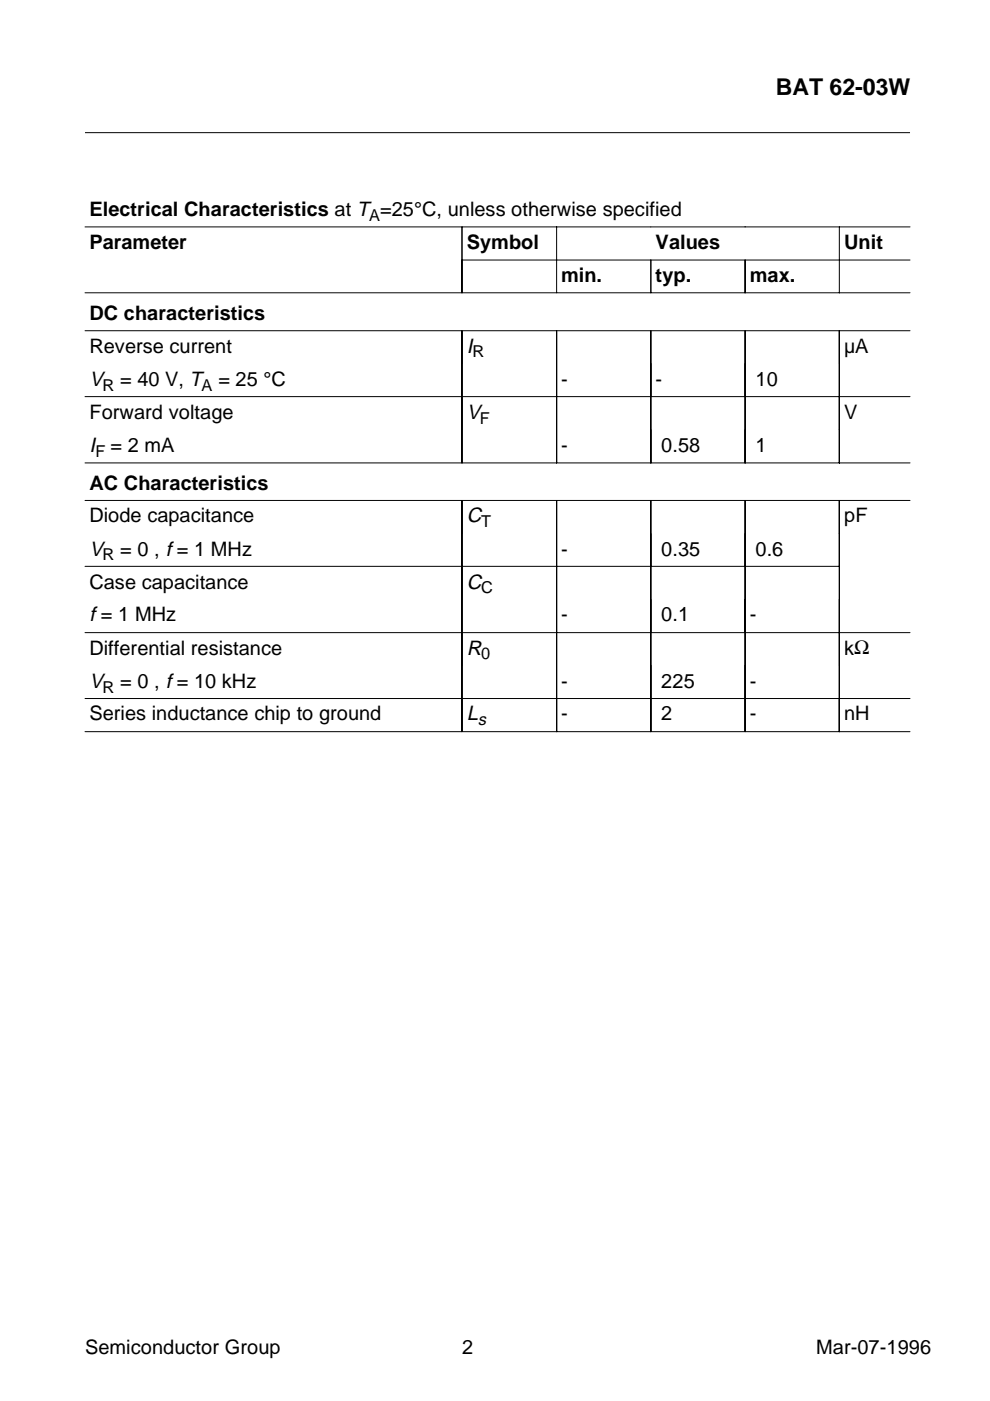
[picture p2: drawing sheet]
<svg xmlns="http://www.w3.org/2000/svg" width="210mm" height="297mm" viewBox="0 0 210 297" stroke-linecap="round" stroke-linejoin="round" font-family="sans-serif">
<defs><g id="words">
<text font-size="4.9" x="164.5" y="20.1">BAT 62-03W</text>
<g font-size="4.3">
<text x="99" y="74.8">I</text>
<text x="19" y="81.8">V</text>
<text x="99" y="88.7">V</text>
<text x="19" y="95.8">I</text>
<text x="99" y="110.8">C</text>
<text x="19" y="117.8">V</text>
<text x="99" y="124.8">C</text>
<text x="19" y="131.8">f = 1 MHz</text>
<text x="99" y="138.8">R</text>
<text x="19" y="145.8">V</text>
<text x="99" y="152.8">L</text>
</g>
<g font-size="4.2">
<text x="19" y="45.8">Electrical Characteristics at T =25°C, unless otherwise specified</text>
<text x="19" y="52.8">Parameter</text>
<text x="99" y="52.8">Symbol</text>
<text x="139" y="52.8">Values</text>
<text x="179" y="52.8">Unit</text>
<text x="118.9" y="59.8">min.</text>
<text x="139" y="59.8">typ.</text>
<text x="159" y="59.8">max.</text>
<text x="19" y="67.8">DC characteristics</text>
<text x="19" y="74.8">Reverse current</text>
<text x="179" y="74.8">µA</text>
<text x="25.5" y="81.8">= 40 V, T</text>
<text x="46.3" y="81.8">= 25 °C</text>
<text x="118.9" y="81.8">-</text>
<text x="139" y="81.8">-</text>
<text x="160.2" y="81.8">10</text>
<text x="19" y="88.7">Forward voltage</text>
<text x="179" y="88.7">V</text>
<text x="23.4" y="95.8">= 2 mA</text>
<text x="118.9" y="95.8">-</text>
<text x="140.2" y="95.8">0.58</text>
<text x="160.2" y="95.8">1</text>
<text x="19" y="103.8">AC Characteristics</text>
<text x="19" y="110.8">Diode capacitance</text>
<text x="179" y="110.8">pF</text>
<text x="25.5" y="117.8">= 0 , f = 1 MHz</text>
<text x="118.9" y="117.8">-</text>
<text x="140.2" y="117.8">0.35</text>
<text x="160.2" y="117.8">0.6</text>
<text x="19" y="124.8">Case capacitance</text>
<text x="118.9" y="131.8">-</text>
<text x="140.2" y="131.8">0.1</text>
<text x="159" y="131.8">-</text>
<text x="19" y="138.8">Differential resistance</text>
<text x="179" y="138.8">kΩ</text>
<text x="25.5" y="145.8">= 0 , f = 10 kHz</text>
<text x="118.9" y="145.8">-</text>
<text x="140.2" y="145.8">225</text>
<text x="159" y="145.8">-</text>
<text x="19" y="152.8">Series inductance chip to ground</text>
<text x="118.9" y="152.8">-</text>
<text x="140.2" y="152.8">2</text>
<text x="159" y="152.8">-</text>
<text x="179" y="152.8">nH</text>
<text x="18" y="287.1">Semiconductor Group</text>
<text x="98" y="287.1">2</text>
<text x="173" y="287.1">Mar-07-1996</text>
</g>
<g font-size="3.5">
<text x="78.3" y="46.8">A</text>
<text x="100.2" y="75.8">R</text>
<text x="21.7" y="82.8">R</text>
<text x="42.7" y="82.8">A</text>
<text x="101.8" y="89.8">F</text>
<text x="20.2" y="96.8">F</text>
<text x="102" y="111.8">T</text>
<text x="21.7" y="118.8">R</text>
<text x="102" y="125.8">C</text>
<text x="102" y="139.8">0</text>
<text x="21.7" y="146.8">R</text>
<text x="101.3" y="153.8">s</text>
</g>
</g></defs>
<g fill="none" stroke="#000" stroke-width=".21">
<path d="M18 28.1h174.9M18 48.1h79.9v7M97.9 55.1v7h20.1M97.9 55.1h95M118 48.1v14h20v-7v7h40M158 55.1v7M178 48.1v14M192.9 48.1h-95v14h-79.9M18 70.1h174.9M178 70.1v28M178 62.1h14.9M18 98.1h79.9v-28v14h20.1v14h20v-28v14h20v14h20"/>
<path d="M18 84.1h79.9v14h20.1v-28v14h20v14h20v-28v14h34.9M178 98.1h14.9M18 106.1h174.9M178 106.1v49M18 134.1h79.9v14h20.1v7h20v-49v14h20v14h34.9M18 120.1h79.9v14h20.1v14h20v7h20v-49v14h20M18 155.1h79.9v-49v14h20.1v14h20v14h20v7h20M18 148.1h79.9v7h20.1v-49v14h20v14h20v14h34.9M178 155.1h14.9"/>
</g>
<use href="#words"/>
</svg>
